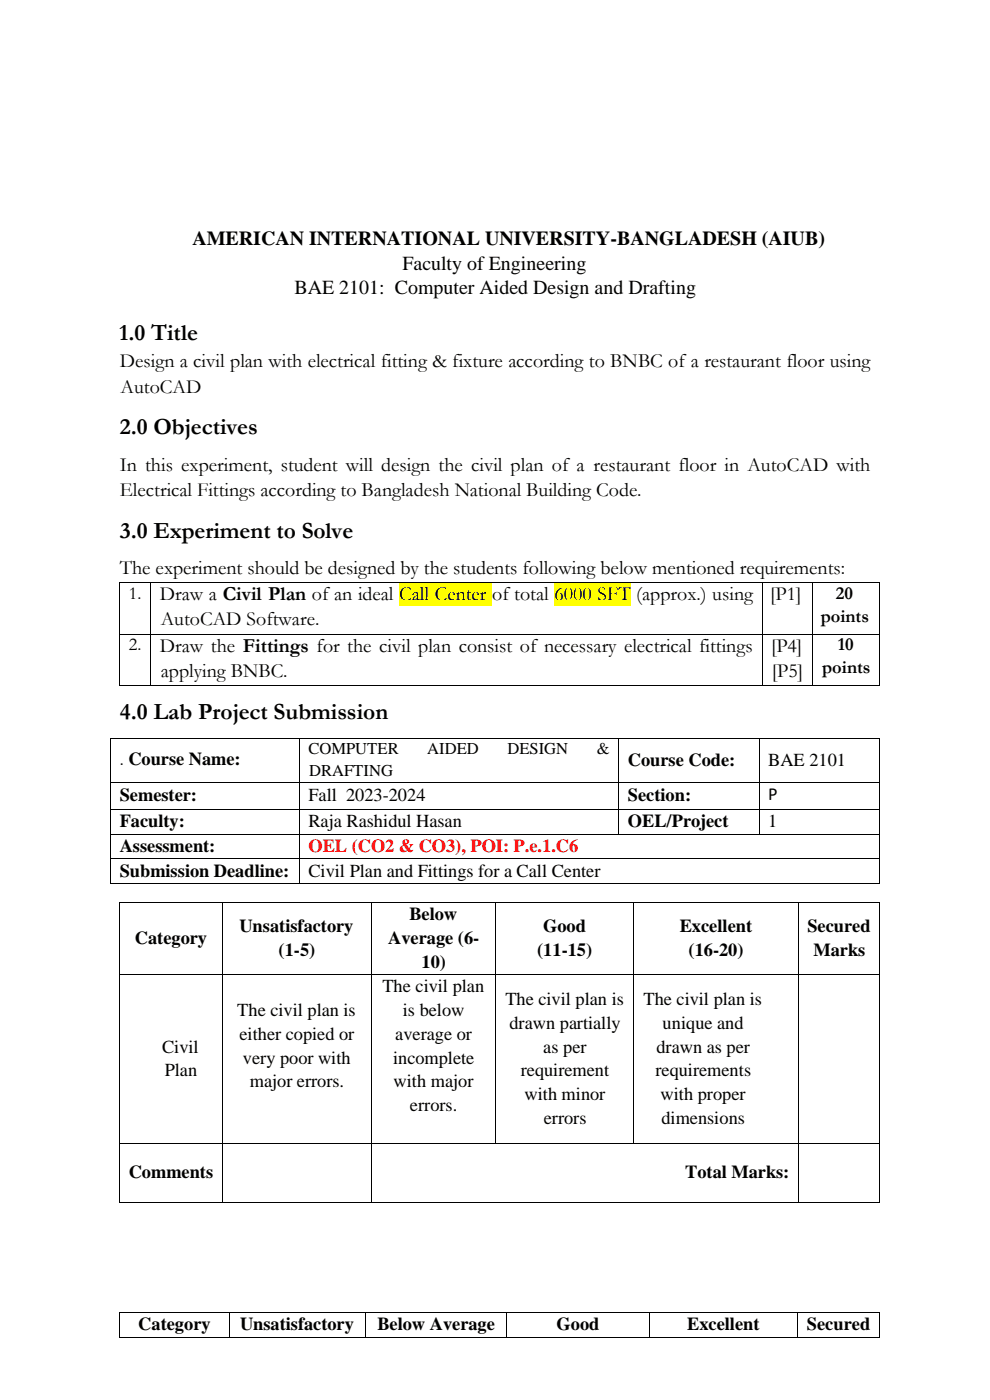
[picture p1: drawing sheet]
<svg xmlns="http://www.w3.org/2000/svg" width="210mm" height="297mm" viewBox="0 0 210 297" stroke-linecap="round" stroke-linejoin="round" font-family="sans-serif">
<defs><g id="words">
<g font-size="5">
<text x="25.3" y="72.1">1.0 Title</text>
<text x="25.4" y="92.1">2.0 Objectives</text>
<text x="25.4" y="114.1">3.0 Experiment to Solve</text>
<text x="25.4" y="152.6">4.0 Lab Project Submission</text>
</g>
<g font-size="4.2">
<text x="40.8" y="51.9">AMERICAN INTERNATIONAL UNIVERSITY-BANGLADESH (AIUB)</text>
<text x="85.4" y="57.2">Faculty of Engineering</text>
<text x="62.4" y="62.4">BAE 2101: Computer Aided Design and Drafting</text>
<text x="25.4" y="77.9">Design a civil plan with electrical fitting &amp; fixture according to BNBC of a restaurant floor using</text>
<text x="25.6" y="83.3">AutoCAD</text>
<text x="25.4" y="99.9">In this experiment, student will design the civil plan of a restaurant floor in AutoCAD with</text>
<text x="25.4" y="105.3">Electrical Fittings according to Bangladesh National Building Code.</text>
<text x="25.4" y="121.7">The experiment should be designed by the students following below mentioned requirements:</text>
<text x="33.9" y="127.3">Draw a Civil Plan of an ideal</text>
<text x="84.7" y="127.3">Call Center</text>
<text x="104.4" y="127.3">of total</text>
<text x="117.6" y="127.3">6000 SFT</text>
<text x="135" y="127.3">(approx.) using</text>
<text x="163.4" y="127.3">[P1]</text>
<text x="34.1" y="132.7">AutoCAD Software.</text>
<text x="33.9" y="138.3">Draw the Fittings for the civil plan consist of necessary electrical fittings</text>
<text x="34.1" y="143.7">applying BNBC.</text>
<text x="163.6" y="138.3">[P4]</text>
<text x="163.7" y="143.7">[P5]</text>
</g>
<g font-size="3.9">
<text x="27.3" y="127">1.</text>
<text x="174.1" y="131.9">points</text>
<text x="177.3" y="127">20</text>
<text x="27.3" y="137.9">2.</text>
<text x="177.8" y="137.9">10</text>
<text x="174.4" y="142.9">points</text>
<text x="25.4" y="162.4">.</text>
<text x="27.2" y="162.4">Course Name:</text>
<text x="133.2" y="162.5">Course Code:</text>
<text x="163" y="162.5">BAE 2101</text>
<text x="25.4" y="170">Semester:</text>
<text x="65.4" y="170">Fall 2023-2024</text>
<text x="133.2" y="170">Section:</text>
<text x="163" y="169.8">P</text>
<text x="25.4" y="175.4">Faculty:</text>
<text x="65.4" y="175.4">Raja Rashidul Hasan</text>
<text x="133.2" y="175.4">OEL/Project</text>
<text x="163" y="175.4">1</text>
<text x="25.4" y="180.7">Assessment:</text>
<text x="25.4" y="186">Submission Deadline:</text>
<text x="65.4" y="186">Civil Plan and Fittings for a Call Center</text>
<text x="50.8" y="197.8">Unsatisfactory</text>
<text x="86.8" y="195.2">Below</text>
<text x="115.2" y="197.7">Good</text>
<text x="144.2" y="197.7">Excellent</text>
<text x="171.3" y="197.8">Secured</text>
<text x="28.6" y="200.3">Category</text>
<text x="59.1" y="202.8">(1-5)</text>
<text x="82.4" y="200.3">Average (6-</text>
<text x="113.9" y="202.8">(11-15)</text>
<text x="146.1" y="202.8">(16-20)</text>
<text x="172.5" y="202.8">Marks</text>
<text x="89.4" y="205.3">10)</text>
<text x="50.3" y="215.6">The civil plan is</text>
<text x="81.1" y="210.5">The civil plan</text>
<text x="85.4" y="215.6">is below</text>
<text x="107.2" y="213.3">The civil plan is</text>
<text x="136.5" y="213.3">The civil plan is</text>
<text x="50.8" y="220.6">either copied or</text>
<text x="83.8" y="220.6">average or</text>
<text x="108.1" y="218.3">drawn partially</text>
<text x="140.6" y="218.3">unique and</text>
<text x="34.4" y="223.3">Civil</text>
<text x="51.5" y="225.6">very poor with</text>
<text x="83.4" y="225.6">incomplete</text>
<text x="115.3" y="223.3">as per</text>
<text x="139.3" y="223.3">drawn as per</text>
<text x="34.9" y="228.3">Plan</text>
<text x="53" y="230.7">major errors.</text>
<text x="83.5" y="230.7">with major</text>
<text x="110.5" y="228.3">requirement</text>
<text x="111.3" y="233.4">with minor</text>
<text x="139" y="228.3">requirements</text>
<text x="140.1" y="233.4">with proper</text>
<text x="87" y="235.7">errors.</text>
<text x="115.3" y="238.4">errors</text>
<text x="140.3" y="238.4">dimensions</text>
<text x="27.3" y="249.9">Comments</text>
<text x="145.4" y="249.9">Total Marks:</text>
<text x="29.3" y="282.2">Category</text>
<text x="50.9" y="282.2">Unsatisfactory</text>
<text x="80.1" y="282.2">Below Average</text>
<text x="118.1" y="282.2">Good</text>
<text x="145.8" y="282.2">Excellent</text>
<text x="171.2" y="282.2">Secured</text>
</g>
<text font-size="3.9" fill="#f00" x="65.4" y="180.7">OEL (CO2 &amp; CO3), POI: P.e.1.C6</text>
<g font-size="3.5">
<text x="65.4" y="160">COMPUTER</text>
<text x="90.6" y="160">AIDED</text>
<text x="107.6" y="160">DESIGN</text>
<text x="126.6" y="160">&amp;</text>
<text x="65.6" y="164.6">DRAFTING</text>
</g>
</g></defs>
<g fill="#ff0">
<path d="M84.7 123.6h19.7v4.8h-19.7z" fill-rule="evenodd"/>
<path d="M117.6 123.6h16.2v4.8h-16.2z" fill-rule="evenodd"/>
</g>
<g fill="#fff">
<path d="M33.9 129h125.9v5.4h-125.9z" fill-rule="evenodd"/>
<path d="M161.7 123.6h10.5v10.8h-10.5z" fill-rule="evenodd"/>
<path d="M163.6 123.6h6.8v5.5h-6.8z" fill-rule="evenodd"/>
<path d="M172.4 123.6h14.1v10.8h-14.1z" fill-rule="evenodd"/>
<path d="M174.2 123.6h10.5v4.9h-10.5z" fill-rule="evenodd"/>
<path d="M174.2 128.5h10.5v5h-10.5z" fill-rule="evenodd"/>
</g>
<g fill="#000">
<path d="M25.3 123.5h.2v.1h-.2z" fill-rule="evenodd"/>
<path d="M25.3 123.5h.2v.1h-.2z" fill-rule="evenodd"/>
<path d="M31.9 123.5h.2v.1h-.2z" fill-rule="evenodd"/>
<path d="M161.6 123.5h.1v.1h-.1z" fill-rule="evenodd"/>
<path d="M172.2 123.5h.2v.1h-.2z" fill-rule="evenodd"/>
<path d="M186.5 123.5h.1v.1h-.1z" fill-rule="evenodd"/>
<path d="M186.5 123.5h.1v.1h-.1z" fill-rule="evenodd"/>
</g>
<path d="M25.4 123.6v10.8M25.5 123.5h6.4M32 123.6v10.8M32.1 123.5h129.5M161.7 123.6v10.8M161.7 123.5h10.5M172.3 123.6v10.8M172.4 123.5h14.1M186.6 123.6v10.8" fill="none" stroke="#000" stroke-width=".21"/>
<g fill="#fff">
<path d="M25.5 134.6h6.4v10.8h-6.4z" fill-rule="evenodd"/>
<path d="M27.3 134.6h2.8v5h-2.8z" fill-rule="evenodd"/>
<path d="M32.1 134.6h129.5v10.8h-129.5z" fill-rule="evenodd"/>
<path d="M33.9 134.6h125.9v5.4h-125.9z" fill-rule="evenodd"/>
<path d="M33.9 140h125.9v5.4h-125.9z" fill-rule="evenodd"/>
<path d="M161.7 134.6h10.5v10.8h-10.5z" fill-rule="evenodd"/>
<path d="M163.6 134.6h6.8v5.4h-6.8z" fill-rule="evenodd"/>
<path d="M163.6 140h6.8v5.4h-6.8z" fill-rule="evenodd"/>
<path d="M172.4 134.6h14.1v10.8h-14.1z" fill-rule="evenodd"/>
<path d="M174.2 134.6h10.5v4.9h-10.5z" fill-rule="evenodd"/>
<path d="M174.2 139.5h10.5v5h-10.5z" fill-rule="evenodd"/>
</g>
<g fill="#000">
<path d="M25.3 134.4h.2v.2h-.2z" fill-rule="evenodd"/>
<path d="M31.9 134.4h.2v.2h-.2z" fill-rule="evenodd"/>
<path d="M161.6 134.4h.1v.2h-.1z" fill-rule="evenodd"/>
<path d="M172.2 134.4h.2v.2h-.2z" fill-rule="evenodd"/>
<path d="M186.5 134.4h.1v.2h-.1z" fill-rule="evenodd"/>
<path d="M25.3 145.4h.2v.2h-.2z" fill-rule="evenodd"/>
<path d="M25.3 145.4h.2v.2h-.2z" fill-rule="evenodd"/>
<path d="M31.9 145.4h.2v.2h-.2z" fill-rule="evenodd"/>
<path d="M161.6 145.4h.1v.2h-.1z" fill-rule="evenodd"/>
<path d="M172.2 145.4h.2v.2h-.2z" fill-rule="evenodd"/>
<path d="M186.5 145.4h.1v.2h-.1z" fill-rule="evenodd"/>
<path d="M186.5 145.4h.1v.2h-.1z" fill-rule="evenodd"/>
</g>
<g fill="none" stroke="#000" stroke-width=".21">
<path d="M25.4 134.6v10.8M25.5 134.5h6.4M32 134.6v10.8M32.1 134.5h129.5M161.7 134.6v10.8M161.7 134.5h10.5M172.3 134.6v10.8M172.4 134.5h14.1M186.6 134.6v10.8M25.5 145.5h6.4M32.1 145.5h129.5M161.7 145.5h10.5"/>
<path d="M172.4 145.5h14.1"/>
</g>
<g fill="#fff">
<path d="M23.6 156.7h39.8v9.3h-39.8z" fill-rule="evenodd"/>
<path d="M25.4 158.7h36.2v5.3h-36.2z" fill-rule="evenodd"/>
<path d="M63.6 156.7h67.6v9.3h-67.6z" fill-rule="evenodd"/>
<path d="M65.4 156.7h64v4.6h-64z" fill-rule="evenodd"/>
<path d="M65.4 161.3h64v4.7h-64z" fill-rule="evenodd"/>
<path d="M131.4 156.7h29.6v9.3h-29.6z" fill-rule="evenodd"/>
<path d="M133.2 158.8h26v5.1h-26z" fill-rule="evenodd"/>
<path d="M161.2 156.7h25.3v9.3h-25.3z" fill-rule="evenodd"/>
<path d="M163 158.8h21.7v5.1h-21.7z" fill-rule="evenodd"/>
</g>
<g fill="#000">
<path d="M23.4 156.6h.2v.1h-.2z" fill-rule="evenodd"/>
<path d="M23.4 156.6h.2v.1h-.2z" fill-rule="evenodd"/>
<path d="M63.4 156.6h.2v.1h-.2z" fill-rule="evenodd"/>
<path d="M131.2 156.6h.2v.1h-.2z" fill-rule="evenodd"/>
<path d="M161 156.6h.2v.1h-.2z" fill-rule="evenodd"/>
<path d="M186.5 156.6h.1v.1h-.1z" fill-rule="evenodd"/>
<path d="M186.5 156.6h.1v.1h-.1z" fill-rule="evenodd"/>
</g>
<path d="M23.5 156.7v9.3M23.6 156.7h39.8M63.5 156.7v9.3M63.6 156.7h67.6M131.3 156.7v9.3M131.4 156.7h29.6M161.1 156.7v9.3M161.2 156.7h25.3M186.6 156.7v9.3" fill="none" stroke="#000" stroke-width=".21"/>
<g fill="#fff">
<path d="M23.6 166.1h39.8v5.5h-39.8z" fill-rule="evenodd"/>
<path d="M25.4 166.3h36.2v5.1h-36.2z" fill-rule="evenodd"/>
<path d="M63.6 166.1h67.6v5.5h-67.6z" fill-rule="evenodd"/>
<path d="M65.4 166.3h64v5.1h-64z" fill-rule="evenodd"/>
<path d="M131.4 166.1h29.6v5.5h-29.6z" fill-rule="evenodd"/>
<path d="M133.2 166.3h26v5.1h-26z" fill-rule="evenodd"/>
<path d="M161.2 166.1h25.3v5.5h-25.3z" fill-rule="evenodd"/>
<path d="M163 166.1h21.7v5.5h-21.7z" fill-rule="evenodd"/>
</g>
<g fill="#000">
<path d="M23.4 166h.2v.1h-.2z" fill-rule="evenodd"/>
<path d="M63.4 166h.2v.1h-.2z" fill-rule="evenodd"/>
<path d="M131.2 166h.2v.1h-.2z" fill-rule="evenodd"/>
<path d="M161 166h.2v.1h-.2z" fill-rule="evenodd"/>
<path d="M186.5 166h.1v.1h-.1z" fill-rule="evenodd"/>
</g>
<path d="M23.5 166.1v5.5M23.6 166.1h39.8M63.5 166.1v5.5M63.6 166.1h67.6M131.3 166.1v5.5M131.4 166.1h29.6M161.1 166.1v5.5M161.2 166.1h25.3M186.6 166.1v5.5" fill="none" stroke="#000" stroke-width=".21"/>
<g fill="#fff">
<path d="M23.6 171.7h39.8v5.2h-39.8z" fill-rule="evenodd"/>
<path d="M25.4 171.7h36.2v5.2h-36.2z" fill-rule="evenodd"/>
<path d="M63.6 171.7h67.6v5.2h-67.6z" fill-rule="evenodd"/>
<path d="M65.4 171.7h64v5.2h-64z" fill-rule="evenodd"/>
<path d="M131.4 171.7h29.6v5.2h-29.6z" fill-rule="evenodd"/>
<path d="M133.2 171.7h26v5.2h-26z" fill-rule="evenodd"/>
<path d="M161.2 171.7h25.3v5.2h-25.3z" fill-rule="evenodd"/>
<path d="M163 171.7h21.7v5.2h-21.7z" fill-rule="evenodd"/>
</g>
<g fill="#000">
<path d="M23.4 171.6h.2v.1h-.2z" fill-rule="evenodd"/>
<path d="M63.4 171.6h.2v.1h-.2z" fill-rule="evenodd"/>
<path d="M131.2 171.6h.2v.1h-.2z" fill-rule="evenodd"/>
<path d="M161 171.6h.2v.1h-.2z" fill-rule="evenodd"/>
<path d="M186.5 171.6h.1v.1h-.1z" fill-rule="evenodd"/>
</g>
<path d="M23.5 171.7v5.2M23.6 171.6h39.8M63.5 171.7v5.2M63.6 171.6h67.6M131.3 171.7v5.2M131.4 171.6h29.6M161.1 171.7v5.2M161.2 171.6h25.3M186.6 171.7v5.2" fill="none" stroke="#000" stroke-width=".21"/>
<g fill="#fff">
<path d="M23.6 177h39.8v5.1h-39.8z" fill-rule="evenodd"/>
<path d="M25.4 177h36.2v5.1h-36.2z" fill-rule="evenodd"/>
<path d="M63.6 177h122.9v5.1h-122.9z" fill-rule="evenodd"/>
<path d="M65.4 177h119.3v5.1h-119.3z" fill-rule="evenodd"/>
</g>
<g fill="#000">
<path d="M23.4 176.9h.2v.1h-.2z" fill-rule="evenodd"/>
<path d="M63.4 176.9h.2v.1h-.2z" fill-rule="evenodd"/>
<path d="M131.2 176.9h.2v.1h-.2z" fill-rule="evenodd"/>
<path d="M161 176.9h.2v.1h-.2z" fill-rule="evenodd"/>
<path d="M186.5 176.9h.1v.1h-.1z" fill-rule="evenodd"/>
</g>
<path d="M23.5 177v5.1M23.6 176.9h39.8M63.5 177v5.1M63.6 176.9h67.6M131.4 176.9h29.6M161.2 176.9h25.3M186.6 177v5.1" fill="none" stroke="#000" stroke-width=".21"/>
<g fill="#fff">
<path d="M23.6 182.3h39.8v5.1h-39.8z" fill-rule="evenodd"/>
<path d="M25.4 182.3h36.2v5.1h-36.2z" fill-rule="evenodd"/>
<path d="M63.6 182.3h122.9v5.1h-122.9z" fill-rule="evenodd"/>
<path d="M65.4 182.3h119.3v5.1h-119.3z" fill-rule="evenodd"/>
</g>
<g fill="#000">
<path d="M23.4 182.1h.2v.2h-.2z" fill-rule="evenodd"/>
<path d="M23.4 187.4h.2v.2h-.2z" fill-rule="evenodd"/>
<path d="M23.4 187.4h.2v.2h-.2z" fill-rule="evenodd"/>
<path d="M63.4 182.1h.2v.2h-.2z" fill-rule="evenodd"/>
<path d="M63.4 187.4h.2v.2h-.2z" fill-rule="evenodd"/>
<path d="M186.5 182.1h.1v.2h-.1z" fill-rule="evenodd"/>
<path d="M186.5 187.4h.1v.2h-.1z" fill-rule="evenodd"/>
<path d="M186.5 187.4h.1v.2h-.1z" fill-rule="evenodd"/>
</g>
<path d="M23.5 182.3v5.1M23.6 182.2h39.8M23.6 187.5h39.8M63.5 182.3v5.1M63.6 182.2h122.9M63.6 187.5h122.9M186.6 182.3v5.1" fill="none" stroke="#000" stroke-width=".21"/>
<g fill="#fff">
<path d="M47.2 191.6h31.4v15.1h-31.4z" fill-rule="evenodd"/>
<path d="M49 194.1h27.8v5h-27.8z" fill-rule="evenodd"/>
<path d="M49 199.1h27.8v5.1h-27.8z" fill-rule="evenodd"/>
<path d="M105.2 191.6h29.1v15.1h-29.1z" fill-rule="evenodd"/>
<path d="M107 194.1h25.5v5.1h-25.5z" fill-rule="evenodd"/>
<path d="M107 199.2h25.5v5.1h-25.5z" fill-rule="evenodd"/>
<path d="M134.5 191.6h34.8v15.1h-34.8z" fill-rule="evenodd"/>
<path d="M136.3 194.1h31.2v5.1h-31.2z" fill-rule="evenodd"/>
<path d="M136.3 199.2h31.2v5.1h-31.2z" fill-rule="evenodd"/>
</g>
<g fill="#000">
<path d="M25.3 191.4h.2v.2h-.2z" fill-rule="evenodd"/>
<path d="M25.3 191.4h.2v.2h-.2z" fill-rule="evenodd"/>
<path d="M47 191.4h.2v.2h-.2z" fill-rule="evenodd"/>
<path d="M78.6 191.4h.2v.2h-.2z" fill-rule="evenodd"/>
<path d="M105 191.4h.2v.2h-.2z" fill-rule="evenodd"/>
<path d="M134.3 191.4h.2v.2h-.2z" fill-rule="evenodd"/>
<path d="M169.3 191.4h.2v.2h-.2z" fill-rule="evenodd"/>
<path d="M186.5 191.4h.1v.2h-.1z" fill-rule="evenodd"/>
<path d="M186.5 191.4h.1v.2h-.1z" fill-rule="evenodd"/>
</g>
<g fill="none" stroke="#000" stroke-width=".21">
<path d="M25.4 191.6v15.1M25.5 191.5h21.5M47.1 191.6v15.1M47.2 191.5h31.4M78.7 191.6v15.1M78.8 191.5h26.2M105.1 191.6v15.1M105.2 191.5h29.1M134.4 191.6v15.1M134.5 191.5h34.8M169.4 191.6v15.1M169.5 191.5h17"/>
<path d="M186.6 191.6v15.1"/>
</g>
<g fill="#fff">
<path d="M47.2 206.9h31.4v35.7h-31.4z" fill-rule="evenodd"/>
<path d="M49 211.9h27.8v5.1h-27.8z" fill-rule="evenodd"/>
<path d="M49 217h27.8v5h-27.8z" fill-rule="evenodd"/>
<path d="M49 222h27.8v5h-27.8z" fill-rule="evenodd"/>
<path d="M49 227h27.8v5.1h-27.8z" fill-rule="evenodd"/>
<path d="M49 232.1h27.8v5.4h-27.8z" fill-rule="evenodd"/>
<path d="M105.2 206.9h29.1v35.7h-29.1z" fill-rule="evenodd"/>
<path d="M107 209.6h25.5v5.1h-25.5z" fill-rule="evenodd"/>
<path d="M107 214.7h25.5v5h-25.5z" fill-rule="evenodd"/>
<path d="M107 219.7h25.5v5h-25.5z" fill-rule="evenodd"/>
<path d="M107 224.7h25.5v5h-25.5z" fill-rule="evenodd"/>
<path d="M107 229.7h25.5v5h-25.5z" fill-rule="evenodd"/>
<path d="M107 234.7h25.5v5.2h-25.5z" fill-rule="evenodd"/>
<path d="M134.5 206.9h34.8v35.7h-34.8z" fill-rule="evenodd"/>
<path d="M136.3 209.6h31.2v5.1h-31.2z" fill-rule="evenodd"/>
<path d="M136.3 214.7h31.2v5h-31.2z" fill-rule="evenodd"/>
<path d="M136.3 219.7h31.2v5h-31.2z" fill-rule="evenodd"/>
<path d="M136.3 224.7h31.2v5h-31.2z" fill-rule="evenodd"/>
<path d="M136.3 229.7h31.2v5h-31.2z" fill-rule="evenodd"/>
<path d="M136.3 234.7h31.2v5.2h-31.2z" fill-rule="evenodd"/>
</g>
<g fill="#000">
<path d="M25.3 206.7h.2v.2h-.2z" fill-rule="evenodd"/>
<path d="M47 206.7h.2v.2h-.2z" fill-rule="evenodd"/>
<path d="M78.6 206.7h.2v.2h-.2z" fill-rule="evenodd"/>
<path d="M105 206.7h.2v.2h-.2z" fill-rule="evenodd"/>
<path d="M134.3 206.7h.2v.2h-.2z" fill-rule="evenodd"/>
<path d="M169.3 206.7h.2v.2h-.2z" fill-rule="evenodd"/>
<path d="M186.5 206.7h.1v.2h-.1z" fill-rule="evenodd"/>
</g>
<g fill="none" stroke="#000" stroke-width=".21">
<path d="M25.4 206.9v35.7M25.5 206.8h21.5M47.1 206.9v35.7M47.2 206.8h31.4M78.7 206.9v35.7M78.8 206.8h26.2M105.1 206.9v35.7M105.2 206.8h29.1M134.4 206.9v35.7M134.5 206.8h34.8M169.4 206.9v35.7M169.5 206.8h17"/>
<path d="M186.6 206.9v35.7"/>
</g>
<g fill="#fff">
<path d="M47.2 242.7h31.4v12.3h-31.4z" fill-rule="evenodd"/>
<path d="M49 242.7h27.8v5.5h-27.8z" fill-rule="evenodd"/>
</g>
<g fill="#000">
<path d="M25.3 242.6h.2v.1h-.2z" fill-rule="evenodd"/>
<path d="M25.3 255h.2v.1h-.2z" fill-rule="evenodd"/>
<path d="M25.3 255h.2v.1h-.2z" fill-rule="evenodd"/>
<path d="M47 242.6h.2v.1h-.2z" fill-rule="evenodd"/>
<path d="M47 255h.2v.1h-.2z" fill-rule="evenodd"/>
<path d="M78.6 242.6h.2v.1h-.2z" fill-rule="evenodd"/>
<path d="M78.6 255h.2v.1h-.2z" fill-rule="evenodd"/>
<path d="M105 242.6h.2v.1h-.2z" fill-rule="evenodd"/>
<path d="M134.3 242.6h.2v.1h-.2z" fill-rule="evenodd"/>
<path d="M169.3 242.6h.2v.1h-.2z" fill-rule="evenodd"/>
<path d="M169.3 255h.2v.1h-.2z" fill-rule="evenodd"/>
<path d="M186.5 242.6h.1v.1h-.1z" fill-rule="evenodd"/>
<path d="M186.5 255h.1v.1h-.1z" fill-rule="evenodd"/>
<path d="M186.5 255h.1v.1h-.1z" fill-rule="evenodd"/>
</g>
<g fill="none" stroke="#000" stroke-width=".21">
<path d="M25.4 242.7v12.3M25.5 242.6h21.5M25.5 255.1h21.5M47.1 242.7v12.3M47.2 242.6h31.4M47.2 255.1h31.4M78.7 242.7v12.3M78.8 242.6h26.2M78.8 255.1h90.5M105.2 242.6h29.1M134.5 242.6h34.8M169.4 242.7v12.3"/>
<path d="M169.5 242.6h17M169.5 255.1h17M186.6 242.7v12.3"/>
</g>
<g fill="#fff">
<path d="M77.7 278.5h29.7v5.2h-29.7z" fill-rule="evenodd"/>
<path d="M79.5 278.6h26.1v5h-26.1z" fill-rule="evenodd"/>
<path d="M107.6 278.5h30v5.2h-30z" fill-rule="evenodd"/>
<path d="M109.4 278.5h26.4v5.2h-26.4z" fill-rule="evenodd"/>
<path d="M137.8 278.5h31.4v5.2h-31.4z" fill-rule="evenodd"/>
<path d="M139.6 278.5h27.7v5.2h-27.7z" fill-rule="evenodd"/>
</g>
<g fill="#000">
<path d="M25.3 278.4h.2v.1h-.2z" fill-rule="evenodd"/>
<path d="M25.3 278.4h.2v.1h-.2z" fill-rule="evenodd"/>
<path d="M48.5 278.4h.2v.1h-.2z" fill-rule="evenodd"/>
<path d="M77.5 278.4h.2v.1h-.2z" fill-rule="evenodd"/>
<path d="M107.4 278.4h.2v.1h-.2z" fill-rule="evenodd"/>
<path d="M137.7 278.4h.1v.1h-.1z" fill-rule="evenodd"/>
<path d="M169.2 278.4h.1v.1h-.1z" fill-rule="evenodd"/>
<path d="M186.5 278.4h.1v.1h-.1z" fill-rule="evenodd"/>
<path d="M186.5 278.4h.1v.1h-.1z" fill-rule="evenodd"/>
<path d="M25.3 283.7h.2v.1h-.2z" fill-rule="evenodd"/>
<path d="M25.3 283.7h.2v.1h-.2z" fill-rule="evenodd"/>
<path d="M48.5 283.7h.2v.1h-.2z" fill-rule="evenodd"/>
<path d="M77.5 283.7h.2v.1h-.2z" fill-rule="evenodd"/>
<path d="M107.4 283.7h.2v.1h-.2z" fill-rule="evenodd"/>
<path d="M137.7 283.7h.1v.1h-.1z" fill-rule="evenodd"/>
<path d="M169.2 283.7h.1v.1h-.1z" fill-rule="evenodd"/>
<path d="M186.5 283.7h.1v.1h-.1z" fill-rule="evenodd"/>
<path d="M186.5 283.7h.1v.1h-.1z" fill-rule="evenodd"/>
</g>
<g fill="none" stroke="#000" stroke-width=".21">
<path d="M25.4 278.5v5.2M25.5 278.5h23M48.6 278.5v5.2M48.7 278.5h28.8M77.6 278.5v5.2M77.7 278.5h29.7M107.5 278.5v5.2M107.6 278.5h30.1M137.7 278.5v5.2M137.8 278.5h31.4M169.2 278.5v5.2M169.3 278.5h17.2"/>
<path d="M186.6 278.5v5.2M25.5 283.8h23M48.7 283.8h28.8M77.7 283.8h29.7M107.6 283.8h30.1M137.8 283.8h31.4M169.3 283.8h17.2"/>
</g>
<use href="#words"/>
</svg>
